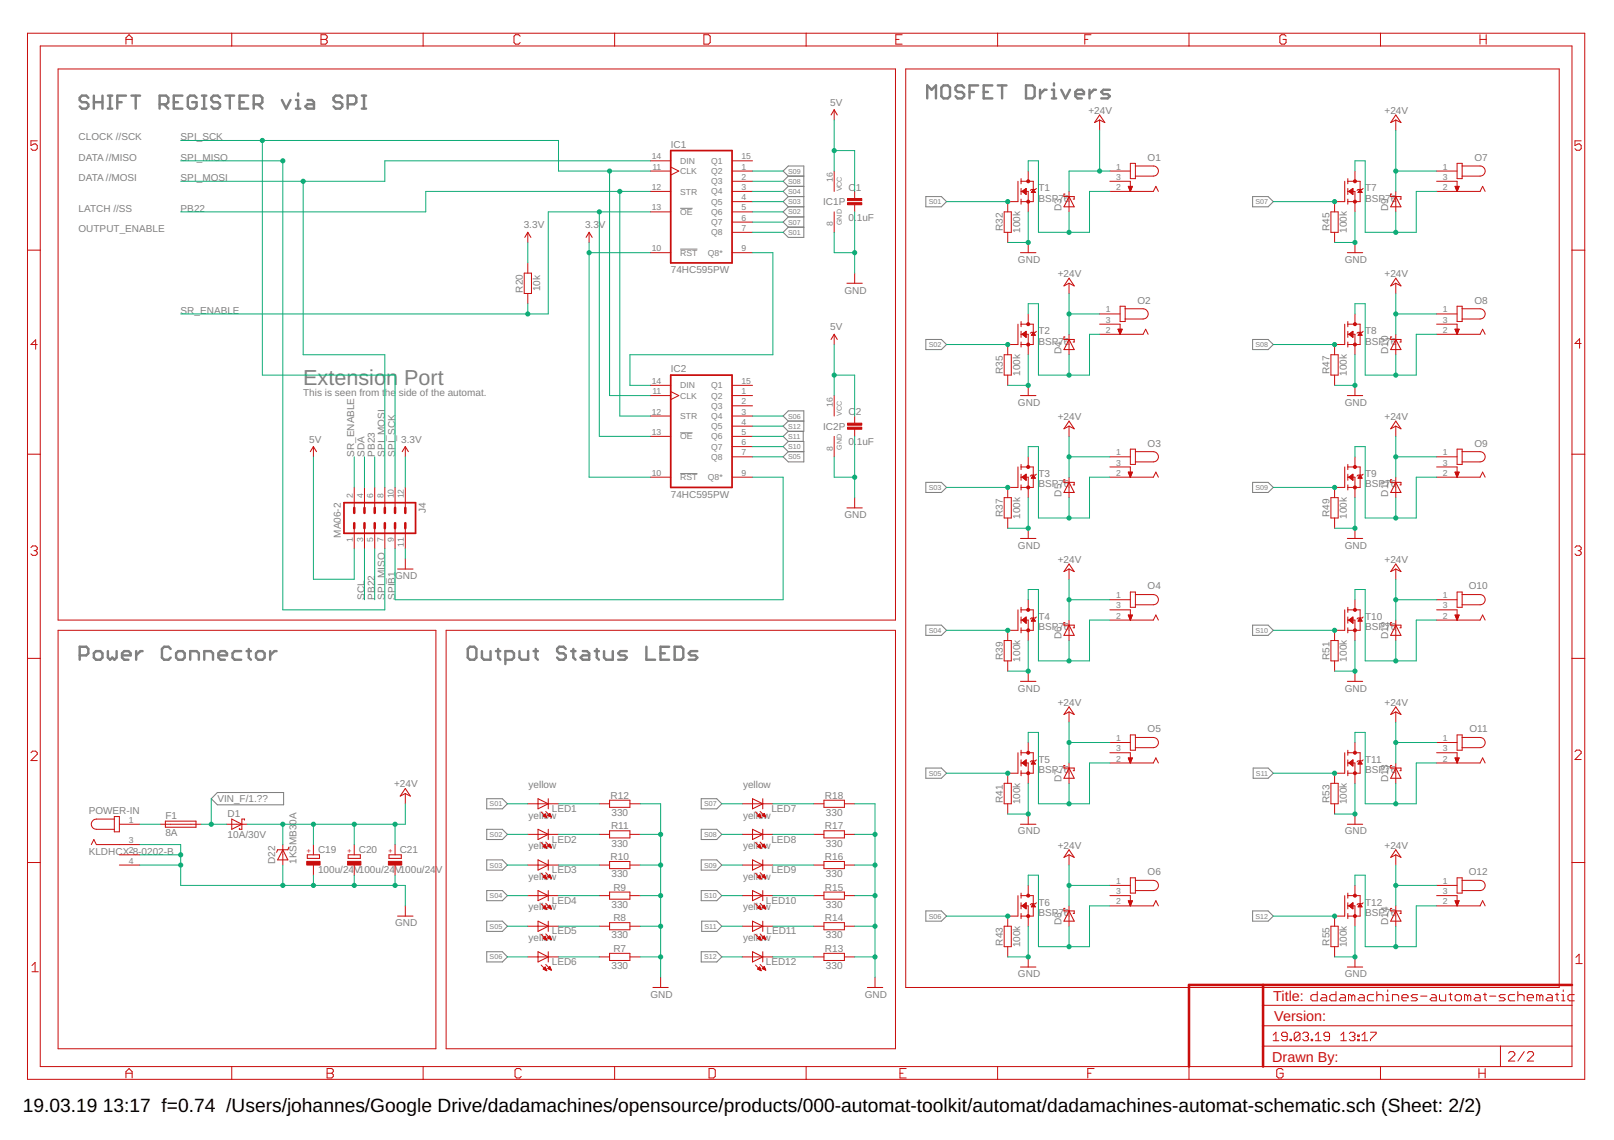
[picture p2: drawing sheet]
<svg xmlns="http://www.w3.org/2000/svg" width="297mm" height="210mm" viewBox="0 0 297 210" stroke-linecap="round" stroke-linejoin="round" font-family="sans-serif">
<defs><g id="words">
<g font-size="4" fill="#808080">
<text x="55.8" y="71">Extensio</text>
<text x="71.1" y="71">n</text>
<text x="74.4" y="71">Port</text>
</g>
<g font-size="3.5">
<text x="4.2" y="204.7">19.03.19</text>
<text x="18.9" y="204.7">13:17 f=0.74 /Users/johannes/Google Drive/dadamachines/opensource/products/000-automat-toolkit/automat/dadamachines-automat-schematic.sch (Sheet: 2/2)</text>
</g>
<g font-size="2.6" fill="#c90d0c">
<text x="234.3" y="184.3">Title:</text>
<text x="234.5" y="188">Version:</text>
<text x="234.1" y="195.5">Drawn By:</text>
</g>
<g font-size="1.8" fill="#808080">
<text x="152.8" y="19.5">5V</text>
<text x="200.3" y="21">+24V</text>
<text x="254.8" y="21">+24V</text>
<text x="14.5" y="25.9">CLOCK //SCK</text>
<text x="14.5" y="29.6">DATA //MISO</text>
<text x="33.2" y="25.9">SPI_SCK</text>
<text x="33.2" y="29.6">SPI_MISO</text>
<text x="123.5" y="27.2">IC1</text>
<text x="211.2" y="29.6">O1</text>
<text x="271.3" y="29.6">O7</text>
<text x="14.5" y="33.4">DATA //MOSI</text>
<text x="33.2" y="33.4">SPI_MOSI</text>
<text x="156.2" y="35.2">C</text>
<text x="157.5" y="35.2">1</text>
<text x="191.1" y="35.3">T1</text>
<text x="251.2" y="35.3">T7</text>
<text x="14.5" y="39">LATCH //SS</text>
<text x="33.2" y="39">PB22</text>
<text x="151.5" y="37.8">IC1P</text>
<text x="156.2" y="40.6">0.</text>
<text x="157.7" y="40.6">1uF</text>
<text x="191.1" y="37.1">BSP76</text>
<text x="195.3" y="38.8" transform="rotate(-90 195.3 38.8)">D3</text>
<text x="251.2" y="37.1">BSP76</text>
<text x="255.5" y="38.8" transform="rotate(-90 255.5 38.8)">D9</text>
<text x="14.5" y="42.8">OUTPUT_ENABLE</text>
<text x="96.4" y="42">3.3V</text>
<text x="107.7" y="42">3.3V</text>
<text x="184.5" y="42.6" transform="rotate(-90 184.5 42.6)">R32</text>
<text x="187.7" y="42.9" transform="rotate(-90 187.7 42.9)">100k</text>
<text x="244.7" y="42.6" transform="rotate(-90 244.7 42.6)">R45</text>
<text x="247.9" y="42.9" transform="rotate(-90 247.9 42.9)">100k</text>
<text x="96.2" y="53.9" transform="rotate(-90 96.2 53.9)">R20</text>
<text x="99.4" y="53.6" transform="rotate(-90 99.4 53.6)">10k</text>
<text x="123.5" y="50.3">74HC595PW</text>
<text x="187.4" y="48.4">GND</text>
<text x="194.7" y="51">+24V</text>
<text x="247.5" y="48.4">GND</text>
<text x="254.8" y="51">+24V</text>
<text x="33.2" y="57.8">SR_ENABLE</text>
<text x="155.4" y="54">GND</text>
<text x="209.3" y="55.9">O2</text>
<text x="271.3" y="55.9">O8</text>
<text x="152.8" y="60.8">5V</text>
<text x="191.1" y="63.4">BSP76</text>
<text x="191.1" y="61.6">T2</text>
<text x="195.3" y="65.1" transform="rotate(-90 195.3 65.1)">D4</text>
<text x="251.2" y="63.4">BSP76</text>
<text x="251.2" y="61.6">T8</text>
<text x="255.5" y="65.1" transform="rotate(-90 255.5 65.1)">D10</text>
<text x="123.5" y="68.5">IC2</text>
<text x="184.5" y="68.9" transform="rotate(-90 184.5 68.9)">R35</text>
<text x="187.7" y="69.2" transform="rotate(-90 187.7 69.2)">100k</text>
<text x="244.7" y="68.9" transform="rotate(-90 244.7 68.9)">R47</text>
<text x="247.9" y="69.2" transform="rotate(-90 247.9 69.2)">100k</text>
<text x="55.8" y="72.8">This is seen from t</text>
<text x="70.8" y="72.8">he</text>
<text x="73.4" y="72.8">side of the automat.</text>
<text x="156.2" y="76.5">C</text>
<text x="157.5" y="76.5">2</text>
<text x="187.4" y="74.7">GND</text>
<text x="194.7" y="77.3">+24V</text>
<text x="247.5" y="74.7">GND</text>
<text x="254.8" y="77.3">+24V</text>
<text x="56.9" y="81.5">5V</text>
<text x="73.8" y="81.5">3.3V</text>
<text x="151.5" y="79.1">IC2P</text>
<text x="156.2" y="81.9">0.</text>
<text x="157.7" y="81.9">1uF</text>
<text x="211.2" y="82.2">O3</text>
<text x="271.3" y="82.2">O9</text>
<text x="65.2" y="84.1" transform="rotate(-90 65.2 84.1)">SR_ENABLE</text>
<text x="67.1" y="84.1" transform="rotate(-90 67.1 84.1)">SDA</text>
<text x="69" y="84.1" transform="rotate(-90 69 84.1)">PB23</text>
<text x="70.8" y="84.1" transform="rotate(-90 70.8 84.1)">SPI_MOSI</text>
<text x="72.7" y="84.1" transform="rotate(-90 72.7 84.1)">SPI_SCK</text>
<text x="191.1" y="89.7">BSP76</text>
<text x="191.1" y="87.9">T3</text>
<text x="251.2" y="89.7">BSP76</text>
<text x="251.2" y="87.9">T9</text>
<text x="78.3" y="94.5" transform="rotate(-90 78.3 94.5)">J4</text>
<text x="123.5" y="91.6">74HC595PW</text>
<text x="155.4" y="95.4">GND</text>
<text x="184.5" y="95.2" transform="rotate(-90 184.5 95.2)">R37</text>
<text x="187.7" y="95.5" transform="rotate(-90 187.7 95.5)">100k</text>
<text x="195.3" y="91.4" transform="rotate(-90 195.3 91.4)">D5</text>
<text x="244.7" y="95.2" transform="rotate(-90 244.7 95.2)">R49</text>
<text x="247.9" y="95.5" transform="rotate(-90 247.9 95.5)">100k</text>
<text x="255.5" y="91.4" transform="rotate(-90 255.5 91.4)">D11</text>
<text x="62.8" y="99" transform="rotate(-90 62.8 99)">MA06-2</text>
<text x="187.4" y="101">GND</text>
<text x="247.5" y="101">GND</text>
<text x="72.7" y="106.7">GND</text>
<text x="194.7" y="103.7">+24V</text>
<text x="254.8" y="103.7">+24V</text>
<text x="67.1" y="110.4" transform="rotate(-90 67.1 110.4)">SCL</text>
<text x="69" y="110.4" transform="rotate(-90 69 110.4)">PB22</text>
<text x="70.8" y="110.4" transform="rotate(-90 70.8 110.4)">SPI_MISO</text>
<text x="72.7" y="110.4" transform="rotate(-90 72.7 110.4)">SPIB1</text>
<text x="211.2" y="108.5">O4</text>
<text x="270.3" y="108.5">O10</text>
<text x="191.1" y="116.1">BSP76</text>
<text x="191.1" y="114.2">T4</text>
<text x="195.3" y="117.7" transform="rotate(-90 195.3 117.7)">D6</text>
<text x="251.2" y="116.1">BSP76</text>
<text x="251.2" y="114.2">T10</text>
<text x="255.5" y="117.7" transform="rotate(-90 255.5 117.7)">D12</text>
<text x="184.5" y="121.5" transform="rotate(-90 184.5 121.5)">R39</text>
<text x="187.7" y="121.8" transform="rotate(-90 187.7 121.8)">100k</text>
<text x="244.7" y="121.5" transform="rotate(-90 244.7 121.5)">R51</text>
<text x="247.9" y="121.8" transform="rotate(-90 247.9 121.8)">100k</text>
<text x="187.4" y="127.3">GND</text>
<text x="194.7" y="130">+24V</text>
<text x="247.5" y="127.3">GND</text>
<text x="254.8" y="130">+24V</text>
<text x="211.2" y="134.8">O5</text>
<text x="270.5" y="134.8">O11</text>
<text x="191.1" y="142.4">BSP76</text>
<text x="191.1" y="140.5">T5</text>
<text x="251.2" y="142.4">BSP76</text>
<text x="251.2" y="140.5">T11</text>
<text x="16.3" y="149.9">POWER-IN</text>
<text x="40" y="147.7">VIN_F/1.??</text>
<text x="72.5" y="145">+24V</text>
<text x="97.3" y="145.1">yellow</text>
<text x="101.6" y="149.5">LED1</text>
<text x="112.4" y="147.1">R12</text>
<text x="136.7" y="145.1">yellow</text>
<text x="142" y="149.5">LED7</text>
<text x="151.8" y="147.1">R18</text>
<text x="184.5" y="147.8" transform="rotate(-90 184.5 147.8)">R41</text>
<text x="187.7" y="148.1" transform="rotate(-90 187.7 148.1)">100k</text>
<text x="195.3" y="144.1" transform="rotate(-90 195.3 144.1)">D7</text>
<text x="244.7" y="147.8" transform="rotate(-90 244.7 147.8)">R53</text>
<text x="247.9" y="148.1" transform="rotate(-90 247.9 148.1)">100k</text>
<text x="255.5" y="144.1" transform="rotate(-90 255.5 144.1)">D13</text>
<text x="30.4" y="153.9">8A</text>
<text x="30.4" y="150.7">F1</text>
<text x="41.9" y="154.3">10A/30V</text>
<text x="41.9" y="150.3">D1</text>
<text x="97.3" y="150.7">yellow</text>
<text x="101.6" y="155.1">LED2</text>
<text x="112.4" y="152.7">R11</text>
<text x="112.5" y="150.3">330</text>
<text x="112.5" y="155.9">330</text>
<text x="136.7" y="150.7">yellow</text>
<text x="142" y="155.1">LED8</text>
<text x="151.8" y="152.7">R17</text>
<text x="152" y="150.3">330</text>
<text x="152" y="155.9">330</text>
<text x="187.4" y="153.6">GND</text>
<text x="247.5" y="153.6">GND</text>
<text x="16.3" y="157.4">KLDHCX-8-0202-B</text>
<text x="50.6" y="159.1" transform="rotate(-90 50.6 159.1)">D22</text>
<text x="54.6" y="159.1" transform="rotate(-90 54.6 159.1)">1KSMB30A</text>
<text x="58.5" y="160.8">100u/24V100u/24V100u/24V</text>
<text x="58.5" y="157">C19</text>
<text x="66" y="157">C20</text>
<text x="73.6" y="157">C21</text>
<text x="97.3" y="156.4">yellow</text>
<text x="97.3" y="162">yellow</text>
<text x="101.6" y="160.8">LED3</text>
<text x="112.4" y="158.3">R10</text>
<text x="112.5" y="161.5">330</text>
<text x="136.7" y="156.4">yellow</text>
<text x="136.7" y="162">yellow</text>
<text x="142" y="160.8">LED9</text>
<text x="151.8" y="158.3">R16</text>
<text x="152" y="161.5">330</text>
<text x="194.7" y="156.3">+24V</text>
<text x="211.2" y="161.2">O6</text>
<text x="254.8" y="156.3">+24V</text>
<text x="270.3" y="161.2">O12</text>
<text x="97.3" y="167.6">yellow</text>
<text x="101.6" y="166.4">LED4</text>
<text x="112.5" y="167.2">330</text>
<text x="112.9" y="164">R9</text>
<text x="136.7" y="167.6">yellow</text>
<text x="140.9" y="166.4">LED10</text>
<text x="151.8" y="164">R15</text>
<text x="152" y="167.2">330</text>
<text x="191.1" y="166.8">T6</text>
<text x="251.2" y="166.8">T12</text>
<text x="72.7" y="170.5">GND</text>
<text x="97.3" y="173.3">yellow</text>
<text x="101.6" y="172">LED5</text>
<text x="112.5" y="172.8">330</text>
<text x="112.9" y="169.6">R8</text>
<text x="136.7" y="173.3">yellow</text>
<text x="141.1" y="172">LED11</text>
<text x="151.8" y="169.6">R14</text>
<text x="152" y="172.8">330</text>
<text x="191.1" y="168.7">BSP76</text>
<text x="195.3" y="170.4" transform="rotate(-90 195.3 170.4)">D8</text>
<text x="251.2" y="168.7">BSP76</text>
<text x="255.5" y="170.4" transform="rotate(-90 255.5 170.4)">D14</text>
<text x="101.6" y="177.7">LED6</text>
<text x="112.5" y="178.4">330</text>
<text x="112.9" y="175.2">R7</text>
<text x="140.9" y="177.7">LED12</text>
<text x="151.8" y="175.2">R13</text>
<text x="152" y="178.4">330</text>
<text x="184.5" y="174.1" transform="rotate(-90 184.5 174.1)">R43</text>
<text x="187.4" y="179.9">GND</text>
<text x="187.7" y="174.4" transform="rotate(-90 187.7 174.4)">100k</text>
<text x="244.7" y="174.1" transform="rotate(-90 244.7 174.1)">R55</text>
<text x="247.5" y="179.9">GND</text>
<text x="247.9" y="174.4" transform="rotate(-90 247.9 174.4)">100k</text>
<text x="119.7" y="183.7">GND</text>
<text x="159.2" y="183.7">GND</text>
</g>
<g font-size="1.6" fill="#808080">
<text x="120" y="29.4">14</text>
<text x="136.5" y="29.4">15</text>
<text x="120" y="35">12</text>
<text x="120.1" y="31.2">11</text>
<text x="125.2" y="32.1">CLK</text>
<text x="125.2" y="35.8">STR</text>
<text x="125.2" y="30.2">DIN</text>
<text x="130.9" y="32.1">Q2</text>
<text x="130.9" y="33.9">Q3</text>
<text x="130.9" y="35.8">Q4</text>
<text x="130.9" y="30.2">Q1</text>
<text x="136.5" y="31.2">1</text>
<text x="136.5" y="33.1">2</text>
<text x="136.5" y="35">3</text>
<text x="153.3" y="33.5" transform="rotate(-90 153.3 33.5)">16</text>
<text x="205.4" y="31.2">1</text>
<text x="205.4" y="33.1">3</text>
<text x="205.4" y="35">2</text>
<text x="265.5" y="31.2">1</text>
<text x="265.5" y="33.1">3</text>
<text x="265.5" y="35">2</text>
<text x="120" y="38.7">13</text>
<text x="125.2" y="39.6">OE</text>
<text x="130.9" y="37.7">Q5</text>
<text x="130.9" y="39.6">Q6</text>
<text x="130.9" y="41.4">Q7</text>
<text x="136.5" y="36.9">4</text>
<text x="136.5" y="38.7">5</text>
<text x="136.5" y="40.6">6</text>
<text x="153.3" y="41.6" transform="rotate(-90 153.3 41.6)">8</text>
<text x="120" y="46.3">10</text>
<text x="125.2" y="47.1">RST</text>
<text x="130.3" y="47.1">Q8*</text>
<text x="130.9" y="43.3">Q8</text>
<text x="136.5" y="42.5">7</text>
<text x="136.5" y="46.3">9</text>
<text x="203.5" y="57.5">1</text>
<text x="203.5" y="59.4">3</text>
<text x="265.5" y="57.5">1</text>
<text x="265.5" y="59.4">3</text>
<text x="203.5" y="61.3">2</text>
<text x="265.5" y="61.3">2</text>
<text x="120" y="70.7">14</text>
<text x="125.2" y="71.5">DIN</text>
<text x="130.9" y="71.5">Q1</text>
<text x="136.5" y="70.7">15</text>
<text x="120" y="76.3">12</text>
<text x="120.1" y="72.6">11</text>
<text x="125.2" y="73.4">CLK</text>
<text x="125.2" y="77.2">STR</text>
<text x="130.9" y="73.4">Q2</text>
<text x="130.9" y="75.3">Q3</text>
<text x="130.9" y="77.2">Q4</text>
<text x="136.5" y="72.6">1</text>
<text x="136.5" y="74.5">2</text>
<text x="136.5" y="76.3">3</text>
<text x="153.3" y="74.9" transform="rotate(-90 153.3 74.9)">16</text>
<text x="120" y="80.1">13</text>
<text x="125.2" y="80.9">OE</text>
<text x="130.9" y="79">Q5</text>
<text x="130.9" y="80.9">Q6</text>
<text x="130.9" y="82.8">Q7</text>
<text x="136.5" y="78.2">4</text>
<text x="136.5" y="80.1">5</text>
<text x="136.5" y="82">6</text>
<text x="136.5" y="83.8">7</text>
<text x="153.3" y="83" transform="rotate(-90 153.3 83)">8</text>
<text x="205.4" y="83.8">1</text>
<text x="265.5" y="83.8">1</text>
<text x="120" y="87.6">10</text>
<text x="125.2" y="88.4">RST</text>
<text x="130.3" y="88.4">Q8*</text>
<text x="130.9" y="84.7">Q8</text>
<text x="136.5" y="87.6">9</text>
<text x="205.4" y="85.7">3</text>
<text x="205.4" y="87.6">2</text>
<text x="265.5" y="85.7">3</text>
<text x="265.5" y="87.6">2</text>
<text x="64.9" y="91.8" transform="rotate(-90 64.9 91.8)">2</text>
<text x="66.8" y="91.8" transform="rotate(-90 66.8 91.8)">4</text>
<text x="68.7" y="91.8" transform="rotate(-90 68.7 91.8)">6</text>
<text x="70.6" y="91.8" transform="rotate(-90 70.6 91.8)">8</text>
<text x="72.5" y="91.8" transform="rotate(-90 72.5 91.8)">10</text>
<text x="74.3" y="91.8" transform="rotate(-90 74.3 91.8)">12</text>
<text x="64.9" y="99.9" transform="rotate(-90 64.9 99.9)">1</text>
<text x="66.8" y="99.9" transform="rotate(-90 66.8 99.9)">3</text>
<text x="68.7" y="99.9" transform="rotate(-90 68.7 99.9)">5</text>
<text x="70.6" y="99.9" transform="rotate(-90 70.6 99.9)">7</text>
<text x="72.5" y="99.9" transform="rotate(-90 72.5 99.9)">9</text>
<text x="74.3" y="100.6" transform="rotate(-90 74.3 100.6)">11</text>
<text x="205.4" y="110.2">1</text>
<text x="205.4" y="112">3</text>
<text x="205.4" y="113.9">2</text>
<text x="265.5" y="110.2">1</text>
<text x="265.5" y="112">3</text>
<text x="265.5" y="113.9">2</text>
<text x="205.4" y="136.5">1</text>
<text x="265.5" y="136.5">1</text>
<text x="205.4" y="138.3">3</text>
<text x="205.4" y="140.2">2</text>
<text x="265.5" y="138.3">3</text>
<text x="265.5" y="140.2">2</text>
<text x="23.7" y="151.5">1</text>
<text x="23.7" y="155.3">3</text>
<text x="23.7" y="157.1">2</text>
<text x="23.7" y="159">4</text>
<text x="205.4" y="162.8">1</text>
<text x="205.4" y="164.6">3</text>
<text x="205.4" y="166.5">2</text>
<text x="265.5" y="162.8">1</text>
<text x="265.5" y="164.6">3</text>
<text x="265.5" y="166.5">2</text>
</g>
<g font-size="1.3" fill="#808080">
<text x="145.1" y="35.7">S04</text>
<text x="145.1" y="33.8">S08</text>
<text x="145.1" y="32">S09</text>
<text x="154.9" y="35.3" transform="rotate(-90 154.9 35.3)">VCC</text>
<text x="145.1" y="39.5">S02</text>
<text x="145.1" y="37.6">S03</text>
<text x="145.1" y="41.4">S07</text>
<text x="154.9" y="41.5" transform="rotate(-90 154.9 41.5)">GND</text>
<text x="170.9" y="37.6">S01</text>
<text x="231.1" y="37.6">S07</text>
<text x="145.1" y="43.2">S01</text>
<text x="170.9" y="63.9">S02</text>
<text x="231.1" y="63.9">S08</text>
<text x="145.1" y="77.1">S06</text>
<text x="154.9" y="76.6" transform="rotate(-90 154.9 76.6)">VCC</text>
<text x="145.1" y="82.7">S10</text>
<text x="145.1" y="80.8">S11</text>
<text x="145.1" y="78.9">S12</text>
<text x="154.9" y="82.8" transform="rotate(-90 154.9 82.8)">GND</text>
<text x="145.1" y="84.6">S05</text>
<text x="170.9" y="90.2">S03</text>
<text x="231.1" y="90.2">S09</text>
<text x="170.9" y="116.5">S04</text>
<text x="231.1" y="116.5">S10</text>
<text x="170.9" y="142.8">S05</text>
<text x="231.1" y="142.8">S11</text>
<text x="90.1" y="148.5">S01</text>
<text x="129.6" y="148.5">S07</text>
<text x="90.1" y="154.1">S02</text>
<text x="129.6" y="154.1">S08</text>
<text x="90.1" y="159.7">S03</text>
<text x="129.6" y="159.7">S09</text>
<text x="90.1" y="165.4">S04</text>
<text x="129.6" y="165.4">S10</text>
<text x="90.1" y="171">S05</text>
<text x="129.7" y="171">S11</text>
<text x="170.9" y="169.1">S06</text>
<text x="231.1" y="169.1">S12</text>
<text x="90.1" y="176.6">S06</text>
<text x="129.6" y="176.6">S12</text>
</g>
<g font-size="1.3" fill="#c90d0c">
<text x="57.2" y="157.1" transform="rotate(-90 57.2 157.1)">+</text>
<text x="64.8" y="157.1" transform="rotate(-90 64.8 157.1)">+</text>
<text x="72.3" y="157.1" transform="rotate(-90 72.3 157.1)">+</text>
</g>
</g></defs>
<g fill="none" stroke="#808080" stroke-width=".44">
<path d="M16.3 18l-.4-.4h-.8l-.4 .4v.4l.4 .4h.8l.4 .4v.4l-.4 .4h-.8l-.4-.4M17.3 17.6v2.4M17.3 18.8h1.6M18.9 17.6v2.4M19.9 17.6h.8M20.3 17.6v2.4M21.6 18.8h.8M23.2 17.6h-1.6v2.4M24.2 17.6h1.6M25 17.6v2.4M29.4 19.2h1.2l.4-.4v-.8l-.4-.4h-1.2v2.4M30.2 19.2l.8 .8"/>
<path d="M32 18.8h.8M33.6 17.6h-1.6v2.4h1.6M36.2 18l-.4-.4h-.8l-.4 .4v1.6l.4 .4h.8l.4-.4v-.8h-.8M37.2 17.6h.8M37.6 17.6v2.4M40.5 18l-.4-.4h-.8l-.4 .4v.4l.4 .4h.8l.4 .4v.4l-.4 .4h-.8l-.4-.4M41.5 17.6h1.6M42.3 17.6v2.4M44.1 18.8h.8M45.7 17.6h-1.6v2.4h1.6M46.7 19.2h1.2l.4-.4v-.8l-.4-.4h-1.2v2.4M47.5 19.2l.8 .8"/>
<path d="M51.9 18.4l.8 1.6 .8-1.6M54.5 18.4h.4v1.6M54.9 17.2v.4M56.6 18.4h.8l.4 .4v1.2h-1.2l-.4-.4 .4-.4h1.2M63 18l-.4-.4h-.8l-.4 .4v.4l.4 .4h.8l.4 .4v.4l-.4 .4h-.8l-.4-.4M64 19.2h1.2l.4-.4v-.8l-.4-.4h-1.2v2.4M66.6 17.6h.8M67 17.6v2.4M170.6 18.1v-2.4l.8 .8 .9-.8v2.4M173.7 15.7h.7l.4 .4v1.6l-.4 .4h-.7l-.5-.4v-1.6zM177.4 16.1l-.4-.4h-.8l-.3 .4v.4l.3 .4h.8l.4 .4v.4l-.4 .4h-.8l-.3-.4M178.4 16.9h.8"/>
<path d="M180 15.7h-1.6v2.4M181 16.9h.8M182.6 15.7h-1.6v2.4h1.6M183.6 15.7h1.6M184.4 15.7v2.4M188.8 15.7h1.2l.4 .4v1.6l-.4 .4h-1.2zM191.4 16.5v1.6M192.6 16.5h-.4l-.8 .8M193.6 18.1h.8M193.6 16.5h.4v1.6M194 15.3v.4M195.3 16.5l.8 1.6 .8-1.6"/>
<path d="M197.9 17.3h1.6v-.4l-.4-.4h-.8l-.4 .4v.8l.4 .4h.8M200.5 16.5v1.6M201.7 16.5h-.4l-.8 .8M204.3 16.5h-1.2l-.4 .4 .4 .4h.8l.4 .4-.4 .4h-1.2M19.9 20h.8M37.2 20h.8M54.5 20h.8M66.6 20h.8M19.9 119.9v1.2l.4 .4 .4-.4 .4 .4 .4-.4v-1.2M25.1 119.9v1.6M26.2 119.9h-.4l-.7 .8M31.4 119.5l-.4-.4h-.8l-.4 .4v1.6l.4 .4h.8l.4-.4"/>
<path d="M44.4 119.9h-1.2l-.4 .4v.8l.4 .4h1.2M45.4 119.9h.8M45.8 119.5v1.6l.4 .4M49.7 119.9v1.6M50.9 119.9h-.4l-.8 .8M86.5 119.1h.8l.4 .4v1.6l-.4 .4h-.8l-.4-.4v-1.6zM88.7 119.9v1.2l.4 .4h1.2v-1.6M91.3 119.9h.8M91.7 119.5v1.6l.4 .4M95.6 119.9v1.2l.4 .4h1.2v-1.6M98.2 119.9h.8M98.6 119.5v1.6l.4 .4"/>
<path d="M104.1 119.5l-.4-.4h-.8l-.4 .4v.4l.4 .4h.8l.4 .4v.4l-.4 .4h-.8l-.4-.4M105.1 119.9h.8M105.5 119.5v1.6l.4 .4M107.3 119.9h.7l.4 .4v1.2h-1.1l-.5-.4 .5-.4h1.1M109.5 119.9h.7M109.8 119.5v1.6l.4 .4M111.2 119.9v1.2l.4 .4h1.2v-1.6M115.4 119.9h-1.2l-.4 .4 .4 .4h.8l.4 .4-.4 .4h-1.2M119 119.1v2.4h1.6M123.1 119.1h-1.5v2.4h1.5M124.2 119.1h1.1l.5 .4v1.6l-.5 .4h-1.1zM128.3 119.9h-1.2l-.4 .4 .4 .4h.9l.3 .4-.3 .4h-1.3"/>
<path d="M14.7 120.7h1.2l.4-.4v-.8l-.4-.4h-1.2v2.4M17.3 120.3l.4-.4h.8l.4 .4v.8l-.4 .4h-.8l-.4-.4zM22.5 120.7h1.5v-.4l-.4-.4h-.7l-.4 .4v.8l.4 .4h.7M32.4 120.3l.4-.4h.8l.4 .4v.8l-.4 .4h-.8l-.4-.4zM35 121.5v-1.6h1.2l.4 .4v1.2M37.6 121.5v-1.6h1.2l.4 .4v1.2M40.2 120.7h1.6v-.4l-.4-.4h-.8l-.4 .4v.8l.4 .4h.8M47.1 120.3l.4-.4h.8l.4 .4v.8l-.4 .4h-.8l-.4-.4zM93 121.5h1.2l.4-.4v-.8l-.4-.4h-1.2v2.4M121.6 120.3h.8"/>
</g>
<path d="M125.2 38.4h2.3M125.2 45.9h3.2M125.2 79.7h2.3M125.2 87.2h3.2" fill="none" stroke="#808080" stroke-width=".18"/>
<g fill="none" stroke="#808080" stroke-width=".19">
<path d="M145.1 38.1h2.8M145.1 36.2h2.8M145.1 32.4l-1-.9 1-.9h2.8v13.1h-2.8l-1-.9 1-1M145.1 38.1l-1 .9 1 .9M145.1 39.9h2.8M145.1 36.2l-1 .9 1 1M145.1 34.3l-1 .9 1 1M145.1 34.3h2.8M145.1 39.9l-1 1 1 .9M145.1 32.4l-1 1 1 .9M145.1 32.4h2.8M170.4 36.2h2.8l1 .9-1 1h-2.8z"/>
<path d="M230.5 36.2h2.9l.9 .9-.9 1h-2.9zM145.1 41.8h2.8M145.1 77.5l-1-.9 1-1h2.8v3.8h-2.8M145.1 77.5h2.8M145.1 79.4l-1 .9 1 1M145.1 77.5l-1 1 1 .9M147.8 79.4v1.9M170.4 62.5h2.8l1 .9-1 1h-2.8zM230.5 62.5h2.9l.9 .9-.9 1h-2.9zM145.1 81.3h2.8v3.7h-2.8l-1-.9 1-.9M145.1 83.2h2.8M145.1 81.3l-1 .9 1 1"/>
<path d="M170.4 88.8h2.8l1 .9-1 1h-2.8zM230.5 88.8h2.9l.9 .9-.9 1h-2.9zM170.4 115.1h2.8l1 1-1 .9h-2.8zM230.5 115.1h2.9l.9 1-.9 .9h-2.9zM40 145.9h12.2v2.3h-12.2l-1.1-1.1zM89.6 147.1h2.9l.9 .9-.9 .9h-2.9zM89.6 152.7h2.9l.9 .9-.9 1h-2.9zM89.6 158.3h2.9l.9 1-.9 .9h-2.9zM129.1 147.1h2.8l.9 .9-.9 .9h-2.8zM129.1 152.7h2.8l.9 .9-.9 1h-2.8zM129.1 158.3h2.8l.9 1-.9 .9h-2.8zM170.4 141.4h2.8l1 1-1 .9h-2.8z"/>
<path d="M230.6 141.4h2.8l.9 1-.9 .9h-2.8zM89.6 164h2.9l.9 .9-.9 .9h-2.9zM89.6 169.6h2.9l.9 .9-.9 1h-2.9zM89.6 175.2h2.9l.9 1-.9 .9h-2.9zM129.1 164h2.8l.9 .9-.9 .9h-2.8zM129.1 175.2h2.8l.9 1-.9 .9h-2.8zM129.1 169.6h2.8l.9 .9-.9 1h-2.8zM170.4 167.7h2.8l1 1-1 .9h-2.8zM230.5 167.7h2.9l.9 1-.9 .9h-2.9z"/>
</g>
<g fill="none" stroke="#c90d0c" stroke-width=".18">
<path d="M5.1 6.1h286.6v192.6h-286.6zM7.4 8.5h281.9v187.9h-281.9zM10.7 12.7h154.1v101.5h-154.1zM23.2 8.1v-1.1l.5-.6 .6 .6v1.1M23.2 7.3h1.1M42.7 6.1v2.4M59.1 7.3h.8M59.1 6.4h.8l.3 .3v.3l-.3 .3 .3 .2v.3l-.3 .3h-.8zM77.9 6.1v2.4M95.7 6.7l-.2-.3h-.6l-.3 .3v1.1l.3 .3h.6l.2-.3M113.1 6.1v2.4M129.5 6.4h.9l.3 .3v1.1l-.3 .3h-.9z"/>
<path d="M148.4 6.1v2.4M164.9 7.3h.6M166 6.4h-1.1v1.7h1.1M166.7 12.7h120.3v169.1h-120.3zM183.6 6.1v2.4M199.6 7.3h.6M200.8 6.4h-1.2v1.7M218.8 6.1v2.4M236.7 6.7l-.3-.3h-.6l-.3 .3v1.1l.3 .3h.6l.3-.3v-.5h-.6M254.1 6.1v2.4M272.4 6.4v1.7M272.4 7.3h1.1"/>
<path d="M273.5 6.4v1.7M6.9 25.9h-1.2v.9l.6-.3h.3l.3 .3v.6l-.3 .3h-.6l-.3-.3M119.7 35.2h3.7M119.7 39h3.7M119.7 31.5h3.7M119.7 29.6h3.7M123.4 30.8l1.5 .7-1.5 .7M134.7 37.1h3.8M134.7 35.2h3.8M134.7 33.4h3.8M134.7 39h3.8M134.7 31.5h3.8"/>
<path d="M134.7 29.6h3.8M153.5 20.2v1.9M153.5 31.5v3.7M153.5 39v3.8M157.3 35.2v1.4M157.3 37.7v1.3M184.8 39h1.3v3.8h-1.3zM187.3 37.1h-1.8v1.9M187.9 35.2h1.3v3.8M187.9 33.4h2.3v3.7h-2.3M188.1 35.2l.7-.5v1.1zM188.1 35.3h.7"/>
<path d="M188.2 35.2h.6M188.2 35.3h.6M188.3 35.1h.5M188.4 35.4h.4M188.4 35h.4M188.5 35.5h.3M188.5 34.9h.3M188.6 35.6h.2M188.6 34.9h.2M188.7 35.7h.1M188.7 34.8h.1M188.8 35.8h.1"/>
<path d="M188.8 34.7h.1M189.2 31.5v1.9M189.8 35.3h.7M189.9 35.3h.5M189.9 35.2h.5M190 35.1h.3M190.1 35h.2M190.1 34.9h.1M190.2 34.9l.3 .5h-.7zM190.7 34.7l-.2 .2h-.7l-.2 .2M196.7 35.2v3.8M202.4 22.1v1.9"/>
<path d="M204.3 35.2h8l.4-.9 .5 .9M204.3 33.4h3.7v1.8M204.3 31.5h3.7M207.6 34.3h.8l-.4 .9zM207.7 34.4h.7M207.7 34.5h.6M207.8 34.5h.5M207.8 34.6h.5M207.8 34.7h.4M207.8 34.8h.4M207.9 34.9h.3M207.9 34.9h.2"/>
<path d="M207.9 35h.2M208 35.1h.1M208 35.2h.1M208 30.1h1v2.8h-1zM209 30.6h3.3a.93 .93 0 0 1 .9 .9 .93 .93 0 0 1-.9 .9h-3.3M244.9 39h1.4v3.8h-1.4zM247.5 37.1h-1.9v1.9M248.1 35.2h1.3v3.8M248.1 33.4h2.2v3.7h-2.2M248.2 35.2l.8-.5v1.1zM248.3 35.3h.7M248.3 35.2h.7"/>
<path d="M248.4 35.3h.6M248.4 35.1h.6M248.5 35.4h.5M248.5 35h.5M248.6 35.5h.4M248.6 34.9h.4M248.7 35.6h.3M248.8 34.9h.2M248.8 35.7h.2M248.9 34.8h.1M248.9 35.8h.1M249 34.7h.1"/>
<path d="M249.4 31.5v1.9M250 35.3h.6M250.1 35.2h.4M250.1 35.1h.4M250.2 35h.2M250.3 34.9h.1M250.3 34.9l.4 .5h-.8zM250.9 34.7l-.2 .2h-.8l-.2 .2M256.9 22.1v1.9M256.9 35.2v3.8M264.4 35.2h8l.5-.9 .4 .9M264.4 33.4h3.8v1.8"/>
<path d="M264.4 31.5h3.8M267.8 34.3h.7l-.3 .9zM267.8 34.4h.7M267.8 34.5h.7M267.9 34.5h.5M267.9 34.6h.5M267.9 34.7h.5M268 34.8h.4M268 34.9h.3M268.1 35h.1M268.1 35.1h.1M268.1 35.2h.1"/>
<path d="M268.2 30.1h.9v2.8h-.9zM269.1 30.6h3.3a.93 .93 0 0 1 .9 .9 .93 .93 0 0 1-.9 .9h-3.3M291 25.9h-1.1v.9l.8-.3 .3 .3v.6l-.3 .3h-.6l-.2-.3M5.1 46.1h2.3M96.5 50.3h1.3v3.7h-1.3zM97.1 42.8v1.8M97.1 48.4v1.9M97.1 54v1.9M108.4 42.8v1.8M119.7 46.5h3.7M134.7 42.8h3.8M134.7 40.9h3.8"/>
<path d="M134.7 46.5h3.8M157.3 50.3v1.9M185.5 42.8v1.8M187.9 59.7h2.3v3.7h-2.3M189.2 44.6v1.9M189.2 57.8v1.9M196.7 52.2v1.8M202.4 59.7h3.7v1.9M202.4 57.8h3.7M206.1 56.4h1v2.8h-1zM207.1 56.9h3.3a.94 .94 0 0 1 .9 .9 .94 .94 0 0 1-.9 .9h-3.3M245.6 42.8v1.8"/>
<path d="M248.1 59.7h2.2v3.7h-2.2M249.4 44.6v1.9M249.4 57.8v1.9M256.9 52.2v1.8M264.4 59.7h3.8v1.9M264.4 57.8h3.8M268.2 56.4h.9v2.8h-.9zM269.1 56.9h3.3a.94 .94 0 0 1 .9 .9 .94 .94 0 0 1-.9 .9h-3.3M289.3 46.1h2.4M6.9 63.4h-1.2l.9-.8v1.7M119.7 72.8h3.7M119.7 76.6h3.7"/>
<path d="M119.7 71h3.7M123.4 72.1l1.5 .7-1.5 .8M134.7 72.8h3.8M134.7 74.7h3.8M134.7 76.6h3.8M134.7 78.5h3.8M134.7 71h3.8M153.5 61.6v1.8M153.5 72.8v3.8M157.3 76.6v1.3M157.3 79v1.3M184.8 65.3h1.3v3.8h-1.3z"/>
<path d="M185.5 69.1v1.9M187.3 63.4h-1.8v1.9M187.9 61.6h1.3v3.7M188.1 61.6l.7-.6v1.1zM188.2 61.6h.6M188.2 61.5h.6M188.3 61.4h.5M188.3 61.7h.5M188.4 61.4h.4M188.4 61.8h.4M188.5 61.3h.3M188.5 61.8h.3"/>
<path d="M188.6 61.2h.2M188.6 61.9h.2M188.7 62h.1M188.7 61.1h.1M188.8 62.1h.1M188.8 61h.1M189.2 71v1.8M189.8 61.7h.7M189.9 61.6h.6M189.9 61.5h.5M190 61.4h.3M190.1 61.4h.2"/>
<path d="M190.1 61.3h.1M190.2 61.2l.3 .5h-.7zM190.7 61l-.2 .2h-.7l-.2 .2M196.7 61.6v3.7M196.7 78.5v1.8M202.4 61.6h8l.4-1 .5 1M205.8 60.6h.7l-.4 1zM205.8 60.7h.7M205.8 60.8h.7M205.9 60.9h.5M205.9 61h.5M206 61.1h.3"/>
<path d="M206 61.2h.3M206 61.3h.2M206.1 61.4h.1M206.1 61.5h.1M244.9 65.3h1.4v3.8h-1.4zM245.6 69.1v1.9M247.5 63.4h-1.9v1.9M248.1 61.6h1.3v3.7M248.2 61.6l.8-.6v1.1zM248.3 61.5h.7M248.3 61.6h.7M248.4 61.4h.6"/>
<path d="M248.4 61.7h.6M248.5 61.4h.5M248.5 61.8h.5M248.6 61.3h.4M248.6 61.8h.4M248.7 61.2h.3M248.7 61.9h.3M248.8 62h.2M248.8 61.1h.2M248.9 62.1h.1M248.9 61h.1M249.4 71v1.8"/>
<path d="M250 61.7h.6M250 61.6h.6M250.1 61.5h.4M250.1 61.4h.4M250.2 61.4h.2M250.3 61.3h.1M250.3 61.2l.4 .5h-.8zM250.9 61l-.2 .2h-.8l-.2 .2M256.9 61.6v3.7M256.9 78.5v1.8M264.4 61.6h8l.5-1 .4 1M267.8 60.6h.7l-.3 1z"/>
<path d="M267.8 60.7h.7M267.8 60.8h.7M267.9 60.9h.5M267.9 61h.5M268 61.1h.3M268 61.2h.3M268.1 61.3h.2M268.1 61.4h.1M268.1 61.5h.1M291 63.2h-1.1l.8-.8v1.7M5.1 83.6h2.3M57.7 82.2v1.9"/>
<path d="M65.2 89.7v3.8M65.2 97.3v3.7M67.1 89.7v3.8M67.1 97.3v3.7M69 89.7v3.8M69 97.3v3.7M70.8 89.7v3.8M70.8 97.3v3.7M72.7 89.7v3.8M72.7 97.3v3.7M74.6 82.2v1.9M74.6 89.7v3.8"/>
<path d="M74.6 97.3v3.7M119.7 87.9h3.7M119.7 80.3h3.7M134.7 87.9h3.8M134.7 80.3h3.8M134.7 82.2h3.8M134.7 84.1h3.8M153.5 80.3v3.8M157.3 91.6v1.9M184.8 91.6h1.3v3.8h-1.3zM185.5 95.4v1.9M187.3 89.7h-1.8v1.9"/>
<path d="M187.9 87.9h1.3v3.7M187.9 86h2.3v3.7h-2.3M188.1 87.9l.7-.6v1.1zM188.1 87.8h.7M188.2 87.9h.6M188.2 87.8h.6M188.3 88h.5M188.3 87.7h.5M188.4 88.1h.4M188.4 87.6h.4M188.5 88.2h.3M188.6 87.5h.2"/>
<path d="M188.6 88.2h.2M188.7 87.4h.1M188.7 88.3h.1M188.8 87.4h.1M188.8 88.4h.1M189.2 84.1v1.9M189.2 97.3v1.8M189.8 88h.7M189.9 87.9h.6M189.9 87.8h.5M190 87.8h.4M190 87.7h.3"/>
<path d="M190.1 87.6h.1M190.1 87.5h.1M190.2 87.5l.3 .6h-.7zM190.7 87.3l-.2 .2h-.7l-.2 .2M196.7 87.9v3.7M204.3 87.9h8l.4-1 .5 1M204.3 86h3.7v1.9M204.3 84.1h3.7M207.6 86.9h.8l-.4 1zM207.7 87h.7M207.7 87.1h.6M207.8 87.2h.5"/>
<path d="M207.8 87.3h.5M207.8 87.4h.4M207.9 87.4h.3M207.9 87.5h.3M207.9 87.6h.2M207.9 87.7h.2M208 87.8h.1M208 82.7h1v2.8h-1zM209 83.2h3.3a.94 .94 0 0 1 .9 .9 .94 .94 0 0 1-.9 .9h-3.3M244.9 91.6h1.4v3.8h-1.4zM245.6 95.4v1.9M247.5 89.7h-1.9v1.9"/>
<path d="M248.1 87.9h1.3v3.7M248.1 86h2.2v3.7h-2.2M248.2 87.9l.8-.6v1.1zM248.3 87.8h.7M248.3 87.9h.7M248.4 87.8h.6M248.4 88h.6M248.5 87.7h.5M248.5 88.1h.5M248.6 87.6h.4M248.6 88.2h.4M248.7 87.5h.3"/>
<path d="M248.8 88.2h.2M248.8 87.4h.2M248.9 88.3h.1M248.9 87.4h.1M249 88.4h.1M249.4 84.1v1.9M249.4 97.3v1.8M250 88h.7M250 87.9h.6M250.1 87.8h.4M250.2 87.7h.2M250.2 87.6h.2"/>
<path d="M250.3 87.5h.1M250.3 87.5l.4 .6h-.8zM250.9 87.3l-.2 .2h-.8l-.2 .2M256.9 87.9v3.7M264.4 87.9h8l.5-1 .4 1M264.4 86h3.8v1.9M264.4 84.1h3.8M267.8 86.9h.7l-.3 1zM267.8 87h.7M267.9 87.1h.6M267.9 87.2h.5M267.9 87.3h.5"/>
<path d="M267.9 87.4h.5M268 87.4h.3M268 87.5h.3M268.1 87.6h.2M268.1 87.7h.1M268.1 87.8h.1M268.2 82.7h.9v2.8h-.9zM268.2 87.8v.1M269.1 83.2h3.3a.94 .94 0 0 1 .9 .9 .94 .94 0 0 1-.9 .9h-3.3M289.3 83.6h2.4M5.7 100.8l.3-.3h.6l.3 .3v.3l-.3 .3M6.3 101.4h.3"/>
<path d="M6.6 101.4l.3 .3v.3l-.3 .3h-.6l-.3-.3M10.7 116.1h69.5v77h-69.5zM74.6 102.9v1.9M82.1 116.1h82.7v77h-82.7zM184.8 117.9h1.3v3.8h-1.3zM187.3 116.1h-1.8v1.8M187.9 114.2h1.3v3.7M187.9 112.3h2.3v3.8h-2.3M188.1 114.2l.7-.6v1.1zM188.2 114.3h.6M188.2 114.1h.6M188.3 114.3h.5"/>
<path d="M188.3 114h.5M188.4 113.9h.4M188.4 114.4h.4M188.5 113.9h.3M188.5 114.5h.3M188.6 113.8h.2M188.6 114.6h.2M188.7 114.7h.1M188.8 113.7h.1M188.8 114.7l.1 .1M189.2 110.4v1.9M189.8 114.3h.7"/>
<path d="M189.9 114.3h.6M189.9 114.2h.5M190 114.1h.4M190 114h.3M190.1 113.9h.1M190.2 113.8l.3 .6h-.7zM190.7 113.6l-.2 .2h-.7l-.2 .2M196.7 104.8v1.9M196.7 114.2v3.7M204.3 114.2h8l.4-1 .5 1M204.3 112.3h3.7v1.9M204.3 110.4h3.7"/>
<path d="M207.6 113.2h.8l-.4 1zM207.7 113.3h.7M207.7 113.4h.6M207.8 113.5h.5M207.8 113.6h.5M207.8 113.7h.4M207.9 113.8h.3M207.9 113.9h.3M207.9 113.9h.2M208 114h.1M208 114.1h.1M208 109h1v2.8h-1z"/>
<path d="M208 114.2h.1M209 109.5h3.3a.94 .94 0 0 1 .9 .9 .94 .94 0 0 1-.9 1h-3.3M244.9 117.9h1.4v3.8h-1.4zM247.5 116.1h-1.9v1.8M248.1 114.2h1.3v3.7M248.1 112.3h2.2v3.8h-2.2M248.2 114.2l.8-.6v1.1zM248.3 114.3h.7M248.3 114.1h.7M248.5 114.3h.5M248.5 114h.5M248.6 113.9h.4"/>
<path d="M248.6 114.4h.4M248.7 113.9h.3M248.7 114.5h.3M248.8 114.6h.2M248.8 113.8h.2M248.9 114.7h.1M248.9 113.7h.1M249 114.7v.1M249.4 110.4v1.9M250 114.3h.7M250 114.3h.6M250.1 114.2h.4"/>
<path d="M250.1 114.1h.4M250.2 114h.2M250.2 113.9h.2M250.3 113.9h.1M250.3 113.8l.4 .6h-.8zM250.9 113.6l-.2 .2h-.8l-.2 .2M256.9 104.8v1.9M256.9 114.2v3.7M264.4 114.2h8l.5-1 .4 1M264.4 112.3h3.8v1.9M264.4 110.4h3.8M267.8 113.2h.7l-.3 1z"/>
<path d="M267.8 113.3h.7M267.8 113.4h.7M267.9 113.4h.6M267.9 113.5h.5M267.9 113.6h.5M268 113.7h.4M268 113.8h.3M268 113.9h.3M268.1 113.9h.2M268.1 114h.1M268.1 114.1h.1M268.2 109h.9v2.8h-.9z"/>
<path d="M268.2 114.2h.1M269.1 109.5h3.3a.94 .94 0 0 1 .9 .9 .94 .94 0 0 1-.9 1h-3.3M289.9 100.8l.2-.3h.6l.3 .3v.3l-.3 .3M290.4 101.4h.3M290.7 101.4l.3 .3v.3l-.3 .3h-.6l-.2-.3M5.1 121.2h2.3M5.7 138.6l.3-.3h.6l.3 .3v.3l-1.2 1.1h1.2M185.5 121.7v1.9M187.9 138.6h2.3v3.8h-2.3M188.8 139.9l.1 .1M189.2 123.6v1.9M189.2 136.7v1.9"/>
<path d="M190.7 139.9l-.2 .2h-.7l-.2 .2M196.7 131.1v1.9M204.3 138.6h3.7v1.9M204.3 136.7h3.7M207.6 139.6h.8l-.4 .9zM207.7 139.6h.7M207.7 139.7h.6M207.7 139.8h.6M207.8 139.8h.5M207.8 139.9h.4M208 135.3h1v2.8h-1zM209 135.8h3.3a.94 .94 0 0 1 .9 .9 .94 .94 0 0 1-.9 1h-3.3"/>
<path d="M245.6 121.7v1.9M248.1 138.6h2.2v3.8h-2.2M249 139.9v.1M249.4 123.6v1.9M249.4 136.7v1.9M250.9 139.9l-.2 .2h-.8l-.2 .2M256.9 131.1v1.9M264.4 138.6h3.8v1.9M264.4 136.7h3.8M267.8 139.6h.7l-.3 .9zM267.8 139.6h.7M267.8 139.7h.7"/>
<path d="M267.9 139.8h.6M267.9 139.8h.5M267.9 139.9h.5M268.2 135.3h.9v2.8h-.9zM269.1 135.8h3.3a.94 .94 0 0 1 .9 .9 .94 .94 0 0 1-.9 1h-3.3M289.3 121.2h2.4M289.9 138.4l.2-.3h.6l.3 .3v.3l-1.1 1.1h1.1M5.1 158.8h2.3M16.8 155.5l.5-.9 .4 .9h8M21 150.8h-3.3a.94 .94 0 0 0-.9 1 .94 .94 0 0 0 .9 .9h3.3M21 150.3h1v2.9h-1zM22 159.3h3.7"/>
<path d="M22 151.8h3.7M22 157.4h3.7M29.5 151.8h7.5M41.7 151.8h3.8M52 155.5v3.8M57.7 155.5v1.9M57.7 159.3v1.8M65.2 155.5v1.9M65.2 159.3v1.8M72.7 155.5v1.9M72.7 159.3v1.8M74.6 146.1v1.9"/>
<path d="M97.1 148h5.7M97.1 153.6h5.7M97.1 159.3h5.7M99.6 149.5l1 1M99.6 155.1l1 1.1M100 155.9l.6 .3M100 155.9l.3-.4 .3 .7M100 155.9h.5M100 150.2h.5M100.1 150.3h.4M100.1 155.8h.4M100.1 150.1h.4"/>
<path d="M100.1 156h.4M100.1 155.7h.3M100.2 150.1h.2M100.2 155.6h.2M100.2 150.4h.4M100.2 150h.2M100.3 155.6h.1M100.3 149.9l-.3 .4 .6 .2M100.3 149.9l.3 .6M100.3 149.9h.1M100.3 156h.3M100.4 149.4l1.1 1"/>
<path d="M100.4 150.5h.2M100.4 155l1.1 1.1M100.5 156.1h.1M100.8 155.8h.5M100.8 155.8l.7 .3M100.8 155.8l.4-.4 .3 .7M100.8 150.1h.5M100.9 155.7h.4M100.9 150.1h.4M100.9 150.2h.5M101 155.6h.3M101 150h.3"/>
<path d="M101 155.9h.4M101 155.6h.2M101.1 149.9h.1M101.1 150.3h.3M101.1 155.5h.1M101.2 149.8h.1M101.2 149.8l.3 .6-.7-.2zM101.2 156h.2M101.3 150.4h.1M101.4 156h.1M110.3 148h1.9M110.3 153.6h1.9"/>
<path d="M110.3 159.3h1.9M112.2 147.3h3.7v1.4h-3.7zM112.2 153h3.7v1.3h-3.7zM112.2 158.6h3.7v1.3h-3.7zM115.9 148h1.9M115.9 153.6h1.9M115.9 159.3h1.9M136.6 148h5.6M136.6 153.6h5.6M136.6 159.3h5.6M139 149.5l1.1 1M139 155.1l1.1 1.1"/>
<path d="M139.4 155.9h.6M139.4 155.9l.7 .3M139.4 155.9l.4-.4 .3 .7M139.5 150.2h.5M139.5 155.8h.4M139.5 150.3h.5M139.6 150.1h.3M139.6 155.7h.3M139.6 156h.4M139.7 155.6h.2M139.7 150h.1M139.7 150.4h.3"/>
<path d="M139.8 155.6h.1M139.8 149.9h.1M139.8 156h.2M139.8 149.9l-.4 .4 .7 .2M139.8 149.9l.3 .6M139.9 149.4l1 1M139.9 155l1 1.1M139.9 150.5h.2M140 156.1h.1M140.3 150.2l.4-.4 .2 .6zM140.3 155.8l.6 .3M140.3 155.8l.4-.4 .2 .7"/>
<path d="M140.3 150.1h.5M140.3 155.8h.5M140.4 155.7h.4M140.4 150.1h.4M140.4 150.2h.4M140.4 155.6h.3M140.5 150h.2M140.5 155.9h.3M140.5 155.6h.2M140.5 149.9h.2M140.6 150.3h.3M140.6 155.5h.1"/>
<path d="M140.6 149.8h.1M140.7 156h.2M140.8 150.4h.1M140.9 156h.1M149.8 148h1.8M149.8 153.6h1.8M149.8 159.3h1.8M151.6 147.3h3.8v1.4h-3.8zM151.6 153h3.8v1.3h-3.8zM151.6 158.6h3.8v1.3h-3.8zM155.4 148h1.9M155.4 153.6h1.9"/>
<path d="M155.4 159.3h1.9M184.8 144.2h1.3v3.8h-1.3zM185.5 148v1.9M187.3 142.4h-1.8v1.8M187.9 140.5h1.3v3.7M188.1 140.5l.7-.6v1.2zM188.1 140.5h.7M188.2 140.4h.6M188.2 140.6h.6M188.3 140.3h.5M188.3 140.7h.5M188.4 140.3h.4"/>
<path d="M188.4 140.7h.4M188.5 140.2h.3M188.6 140.8h.2M188.6 140.1h.2M188.7 140.9h.1M188.7 140h.1M188.8 141h.1M189.2 149.9v1.9M189.9 140.6h.6M189.9 140.5h.5M190 140.4h.4M190 140.3h.3"/>
<path d="M190.1 140.3h.2M190.1 140.2h.1M190.2 140.1l.3 .6h-.7zM196.7 140.5v3.7M196.7 157.4v1.9M204.3 140.5h8l.4-.9 .5 .9M207.8 140h.4M207.9 140.1h.3M207.9 140.2h.3M207.9 140.3h.2M208 140.3h.1M208 140.4h.1"/>
<path d="M244.9 144.2h1.4v3.8h-1.4zM245.6 148v1.9M247.5 142.4h-1.9v1.8M248.1 140.5h1.3v3.7M248.2 140.5l.8-.6v1.2zM248.3 140.5h.7M248.3 140.4h.7M248.4 140.6h.6M248.4 140.3h.6M248.5 140.7h.5M248.5 140.3h.5M248.6 140.7h.4"/>
<path d="M248.6 140.2h.4M248.7 140.8h.3M248.8 140.1h.2M248.8 140.9h.2M248.9 140h.1M248.9 141h.1M249.4 149.9v1.9M250 140.6h.6M250 140.5h.6M250.1 140.4h.4M250.1 140.3h.4M250.2 140.3h.2"/>
<path d="M250.3 140.2h.1M250.3 140.1l.4 .6h-.8zM256.9 140.5v3.7M256.9 157.4v1.9M264.4 140.5h8l.5-.9 .4 .9M268 140h.4M268 140.1h.3M268 140.2h.3M268.1 140.3h.1M268.1 140.4h.1M289.3 158.8h2.4M5.9 177.8l.6-.6v1.7"/>
<path d="M5.9 178.9h1.1M74.6 166.8v1.9M97.1 164.9h5.7M97.1 170.5h5.7M97.1 176.2h5.7M99.6 160.8l1 1M99.6 166.4l1 1M99.6 172l1 1.1M99.6 177.7l1 1M100 167.2l.6 .2M100 167.2l.3-.4 .3 .6M100 172.8l.6 .3"/>
<path d="M100 172.8l.3-.4 .3 .7M100 167.2h.5M100 172.8h.5M100 178.4h.5M100 161.5h.5M100 161.6h.5M100 172.7h.5M100.1 167.1h.4M100.1 178.5h.4M100.1 178.3h.4M100.1 161.4h.3M100.1 167.2h.4"/>
<path d="M100.1 172.7h.3M100.1 167h.3M100.2 178.2h.2M100.2 161.3h.2M100.2 172.9h.3M100.2 172.6h.2M100.2 161.6h.3M100.2 166.9h.2M100.3 161.2h.1M100.3 172.5h.1M100.3 178.6h.3M100.3 167.3h.3"/>
<path d="M100.3 166.8h.1M100.3 161.1l.3 .7-.6-.3zM100.3 178.1l-.3 .3 .6 .3M100.3 178.1l.3 .6M100.3 178.1h.1M100.4 173h.2M100.4 161.7h.2M100.4 160.7l1.1 1M100.4 166.3l1.1 1M100.4 172l1.1 1M100.4 177.6l1.1 1M100.4 178.6h.2"/>
<path d="M100.5 167.4h.1M100.6 173.1h.1M100.6 161.8h.1M100.8 167.1h.5M100.8 167.1l.7 .2M100.8 167.1l.4-.4 .3 .6M100.8 178.3h.5M100.9 161.4h.4M100.9 172.7h.4M100.9 161.5h.5M100.9 167h.4M100.9 161.3h.4"/>
<path d="M100.9 178.2h.4M100.9 172.6h.4M100.9 178.4h.5M101 167.2h.4M101 166.9h.3M101 178.2h.3M101 161.2h.3M101 172.5h.3M101 166.8h.2M101 172.8h.4M101.1 178.1h.1M101.1 161.6h.3"/>
<path d="M101.1 161.1h.1M101.1 172.4h.1M101.1 166.7h.1M101.1 178.5h.3M101.2 178h.1M101.2 161.1l-.4 .3 .7 .3M101.2 161.1l.3 .6M101.2 161.1h.1M101.2 167.2h.2M101.2 172.3l.3 .7-.7-.3zM101.2 178l.3 .6-.7-.2zM101.2 172.9h.2"/>
<path d="M101.3 161.6h.1M101.3 178.6h.1M101.4 167.3h.1M101.4 173h.1M110.3 164.9h1.9M110.3 170.5h1.9M110.3 176.2h1.9M112.2 164.3h3.7v1.3h-3.7zM112.2 169.9h3.7v1.3h-3.7zM112.2 175.5h3.7v1.3h-3.7zM115.9 164.9h1.9M115.9 170.5h1.9"/>
<path d="M115.9 176.2h1.9M121.6 179.9v1.9M136.6 164.9h5.6M136.6 170.5h5.6M136.6 176.2h5.6M139 160.8l1.1 1M139 166.4l1.1 1M139 172l1.1 1.1M139 177.7l1.1 1M139.4 161.5l.4-.4 .3 .7zM139.4 167.2l.4-.4 .3 .6zM139.4 172.8l.4-.4 .3 .7z"/>
<path d="M139.4 167.2h.6M139.4 172.8h.6M139.5 178.4h.5M139.5 161.6h.5M139.5 161.5h.4M139.5 172.7h.4M139.5 167.1h.4M139.5 178.5h.5M139.6 178.3h.3M139.6 161.4h.3M139.6 167.2h.4M139.6 172.7h.3"/>
<path d="M139.6 167h.3M139.6 161.3h.3M139.6 172.9h.4M139.6 178.2h.3M139.7 172.6h.2M139.7 161.6h.3M139.7 166.9h.1M139.7 178.2h.1M139.7 161.2h.1M139.7 178.6h.3M139.7 172.5h.1M139.8 167.3h.2"/>
<path d="M139.8 166.8h.1M139.8 178.1h.1M139.8 178.1l-.4 .3 .7 .3M139.8 178.1l.3 .6M139.8 173h.2M139.9 161.7h.1M139.9 160.7l1 1M139.9 166.3l1 1M139.9 172l1 1M139.9 177.6l1 1M139.9 178.6h.2M140 167.4h.1"/>
<path d="M140 173.1h.1M140.1 161.8h.1M140.3 167.1h.5M140.3 167.1l.6 .2M140.3 167.1l.4-.4 .2 .6M140.3 172.7l.4-.4 .2 .7zM140.3 178.4l.6 .2M140.3 178.4l.4-.4 .2 .6M140.3 178.3h.5M140.3 161.4h.5M140.3 172.7h.5M140.4 167h.4"/>
<path d="M140.4 161.5h.4M140.4 178.2h.4M140.4 161.3h.4M140.4 178.4h.4M140.4 172.6h.4M140.4 167.2h.4M140.4 166.9h.3M140.5 178.2h.2M140.5 161.2h.2M140.5 172.5h.2M140.5 166.8h.2M140.5 172.8h.4"/>
<path d="M140.5 178.1h.2M140.6 161.6h.3M140.6 161.1h.1M140.6 172.4h.1M140.6 178.5h.3M140.6 166.7h.1M140.6 167.2h.3M140.6 178h.1M140.7 161.1l-.4 .3 .6 .3M140.7 161.1l.2 .6M140.7 172.9h.2M140.7 161.6h.2"/>
<path d="M140.8 178.6h.1M140.8 167.3h.1M140.9 173h.1M149.8 164.9h1.8M149.8 170.5h1.8M149.8 176.2h1.8M151.6 164.3h3.8v1.3h-3.8zM151.6 169.9h3.8v1.3h-3.8zM151.6 175.5h3.8v1.3h-3.8zM155.4 164.9h1.9M155.4 170.5h1.9M155.4 176.2h1.9"/>
<path d="M161 179.9v1.9M184.8 170.5h1.3v3.8h-1.3zM185.5 174.3v1.9M187.3 168.7h-1.8v1.8M187.9 164.9h2.3v3.8h-2.3M187.9 166.8h1.3v3.7M188.1 166.8l.7-.6v1.1zM188.2 166.8h.6M188.2 166.7h.6M188.3 166.9h.5M188.3 166.7h.5M188.4 167h.4"/>
<path d="M188.4 166.6h.4M188.5 167.1h.3M188.5 166.5h.3M188.6 167.2h.2M188.6 166.4h.2M188.7 167.2h.1M188.7 166.3h.1M188.8 167.3h.1M188.8 166.2h.1M189.2 163v1.9M189.2 176.2v1.9M189.8 166.9h.7"/>
<path d="M189.9 166.8h.5M189.9 166.7h.5M190 166.7h.3M190.1 166.6h.2M190.1 166.5h.1M190.2 166.4l.3 .6h-.7zM190.2 166.4h.1M190.7 166.2l-.2 .2h-.7l-.2 .2M196.7 166.8v3.7M204.3 164.9h3.7v1.9M204.3 166.8h8l.4-1 .5 1M204.3 163h3.7"/>
<path d="M207.6 165.8h.8l-.4 1zM207.7 165.9h.7M207.7 166h.6M207.8 166.1h.5M207.8 166.2h.5M207.8 166.2h.4M207.8 166.3h.4M207.9 166.4h.3M207.9 166.5h.2M207.9 166.6h.2M208 166.7h.1M208 161.6h1v2.8h-1z"/>
<path d="M209 162.1h3.3a.94 .94 0 0 1 .9 .9 .94 .94 0 0 1-.9 1h-3.3M244.9 170.5h1.4v3.8h-1.4zM245.6 174.3v1.9M247.5 168.7h-1.9v1.8M248.1 164.9h2.2v3.8h-2.2M248.1 166.8h1.3v3.7M248.2 166.8l.8-.6v1.1zM248.3 166.8h.7M248.3 166.7h.7M248.4 166.9h.6M248.4 166.7h.6M248.5 167h.5"/>
<path d="M248.5 166.6h.5M248.6 167.1h.4M248.6 166.5h.4M248.7 167.2h.3M248.7 166.4h.3M248.8 167.2h.2M248.9 166.3h.1M248.9 167.3h.1M249 166.2h.1M249.4 163v1.9M249.4 176.2v1.9M250 166.9h.6"/>
<path d="M250 166.8h.6M250.1 166.7h.4M250.2 166.6h.2M250.3 166.5h.1M250.3 166.4l.4 .6h-.8zM250.9 166.2l-.2 .2h-.8l-.2 .2M256.9 166.8v3.7M264.4 164.9h3.8v1.9M264.4 166.8h8l.5-1 .4 1M264.4 163h3.8M267.8 165.8h.7l-.3 1zM267.8 165.9h.7"/>
<path d="M267.8 166h.7M267.9 166.1h.5M267.9 166.2h.5M268 166.3h.4M268 166.4h.3M268 166.5h.3M268.1 166.6h.1M268.1 166.7h.1M268.2 161.6h.9v2.8h-.9zM269.1 162.1h3.3a.94 .94 0 0 1 .9 .9 .94 .94 0 0 1-.9 1h-3.3M290 176.3l.6-.6v1.7M290 177.4h1.2"/>
<path d="M23.2 198.5v-1.2l.5-.6 .6 .6v1.2M23.2 197.6h1.1M42.7 196.4v2.3M60.2 197.6h.9M60.2 196.7h.9l.2 .3v.3l-.2 .3 .2 .3v.3l-.2 .3h-.9zM77.9 196.4v2.3M95.9 197l-.2-.3h-.6l-.3 .3v1.2l.3 .3h.6l.2-.3M113.1 196.4v2.3M130.5 196.7h.8l.3 .3v1.2l-.3 .3h-.8zM148.4 196.4v2.3M165.6 197.6h.6M166.8 196.7h-1.2v1.8h1.2"/>
<path d="M183.6 196.4v2.3M200.2 197.6h.6M201.4 196.7h-1.2v1.8M218.8 196.4v2.3M232.5 192.6h56.8M232.5 188.9h56.8M232.5 185.1h56.8M234.3 190.6l.5-.5v1.5M234.3 191.6h1.1M236.1 197l-.3-.3h-.5l-.3 .3v1.2l.3 .3h.5l.3-.3v-.6h-.6M236.9 190.8h-.8l-.2-.2v-.3l.2-.2h.5l.3 .2v1.1l-.3 .2h-.5l-.2-.2M237.4 191.4h.3v.2h-.3z"/>
<path d="M239.2 190.3v1.1l-.2 .2h-.5l-.3-.2M239.2 190.3l-.2-.2h-.5l-.3 .2v1.1M239.2 190.3l-1 1.1M239.8 190.3l.2-.2h.5l.3 .2v.3l-.3 .2M240.3 190.8h.2M240.5 190.8l.3 .3v.3l-.3 .2h-.5l-.2-.2M241.3 191.4h.3v.2h-.3zM242.1 191.6h1M242.1 190.6l.5-.5v1.5M242.4 182.6v1.7h-.8l-.3-.3v-.6l.3-.3h.8M243.3 183.1h.6l.3 .3v.9h-.9l-.3-.3 .3-.3h.9M244.7 190.8h-.8l-.3-.2v-.3l.3-.2h.5l.3 .2v1.1l-.3 .2h-.5l-.3-.2"/>
<path d="M245.9 182.6v1.7h-.9l-.3-.3v-.6l.3-.3h.9M246.7 183.1h.6l.3 .3v.9h-.9l-.2-.3 .2-.3h.9M246.8 191.6h1M246.8 190.6l.5-.5v1.5M248.3 190.3l.3-.2h.5l.3 .2v.3l-.3 .2M248.8 183.4l-.3-.3h-.3v1.2M248.8 183.4v.9M248.8 183.4l.2-.3 .3 .3v.9M248.8 190.8h.3M249.1 190.8l.3 .3v.3l-.3 .2h-.5l-.3-.2M249.9 191.4h.2v.2h-.2zM249.9 190.6h.2v.2h-.2z"/>
<path d="M250.2 183.1h.6l.3 .3v.9h-.9l-.3-.3 .3-.3h.9M250.7 191.6h1M250.7 190.6l.5-.5v1.5M252.2 190.1h1.1v.2l-1.1 1.1v.2M252.8 183.1h-.9l-.2 .3v.6l.2 .3h.9M253.4 183.4l.3-.3h.6l.2 .3v.9M253.4 182.6v1.7M254.1 196.4v2.3M255.1 184.3h.6M255.1 183.1h.3v1.2M255.4 182.3v.3M256.3 184.3v-1.2h.8l.3 .3v.9"/>
<path d="M258 183.7h1.1v-.3l-.2-.3h-.6l-.3 .3v.6l.3 .3h.6M260.9 183.1h-.9l-.3 .3 .3 .3h.6l.3 .3-.3 .3h-.9M261.5 183.4h1.1M263.5 183.1h.6l.2 .3v.9h-.8l-.3-.3 .3-.3h.8M264.9 183.1v.9l.3 .3h.9v-1.2M266.6 183.1h.6M266.9 182.8v1.2l.3 .3M267.8 183.4l.3-.3h.6l.3 .3v.6l-.3 .3h-.6l-.3-.3zM270.1 183.4l-.3-.3h-.3v1.2M270.1 183.4v.9M270.1 183.4l.3-.3 .3 .3v.9M271.5 183.1h.6l.3 .3v.9h-.9l-.2-.3 .2-.3h.9"/>
<path d="M272.2 197.6h1.1M272.2 196.7v1.8M273 183.1h.6M273.3 182.8v1.2l.3 .3M273.3 196.7v1.8M274.2 183.4h1.1M276.1 192.6v3.8M277 183.1h-.8l-.3 .3 .3 .3h.5l.3 .3-.3 .3h-.8M277.6 193.9l.3-.3h.6l.3 .3v.3l-1.2 1.2h1.2M278.8 183.1h-.9l-.3 .3v.6l.3 .3h.9M279.3 183.4l.3-.3h.6l.3 .3v.9M279.3 182.6v1.7"/>
<path d="M280.5 193.6l-1.1 1.8M281.1 183.7h1.1v-.3l-.3-.3h-.6l-.2 .3v.6l.2 .3h.6M281.1 193.9l.3-.3h.6l.2 .3v.3l-1.1 1.2h1.1M283.4 183.4l-.3-.3h-.3v1.2M283.4 183.4v.9M283.4 183.4l.3-.3 .3 .3v.9M284.8 183.1h.6l.3 .3v.9h-.9l-.3-.3 .3-.3h.9M286.3 183.1h.5M286.6 182.8v1.2l.2 .3M287.4 184.3h.6M287.4 183.1h.3v1.2M287.7 182.3v.3"/>
<path d="M289.7 183.1h-.8l-.3 .3v.6l.3 .3h.8"/>
</g>
<g fill="none" stroke="#c90d0c" stroke-width=".19">
<path d="M153 21.2l.5-1 .6 1M187.3 33.4v3.7M187.9 32.9v.9M187.9 34.7v1.1M187.9 36.7v.9M196 35.7h-.2v.5h1.9v.5h-.2M196.7 36.2l1 1.9h-1.9zM202.4 21.2l.9 1.4-.9-.5-1 .5zM247.5 33.4v3.7M248.1 32.9v.9M248.1 34.7v1.1M248.1 36.7v.9"/>
<path d="M256.1 35.7h-.2v.5h1.9v.5h-.2M256.9 36.2l.9 1.9h-1.9zM256.9 21.2l.9 1.4-.9-.5-1 .5zM96.6 43.7l.5-.9 .6 .9M107.9 43.7l.5-.9 .6 .9M155.9 52.2h2.8M187.3 59.7v3.7M187.8 46.5h2.8M187.9 59.2v1M196.7 51.2l1 1.4-1-.4-.9 .4zM247.5 59.7v3.7M248 46.5h2.8"/>
<path d="M248.1 59.2v1M256.9 51.2l.9 1.4-.9-.4-1 .4zM153 62.5l.5-.9 .6 .9M187.8 72.8h2.8M187.9 61v1.1M187.9 63v.9M196 62h-.2v.5h1.9v.5h-.2M196.7 62.5l1 1.9h-1.9zM196.7 77.5l1 1.5-1-.5-.9 .5zM248 72.8h2.8M248.1 61v1.1M248.1 63v.9"/>
<path d="M256.1 62h-.2v.5h1.9v.5h-.2M256.9 62.5l.9 1.9h-1.9zM256.9 77.5l.9 1.5-.9-.5-1 .5zM57.1 83.2l.6-1 .6 1M74 83.2l.6-1 .6 1M155.9 93.5h2.8M187.3 86v3.7M187.8 99.1h2.8M187.9 85.5v1M187.9 87.3v1.1M187.9 89.3v.9M196 88.3h-.2v.5h1.9v.5h-.2"/>
<path d="M196.7 88.8l1 1.9h-1.9zM247.5 86v3.7M248 99.1h2.8M248.1 85.5v1M248.1 87.3v1.1M248.1 89.3v.9M256.1 88.3h-.2v.5h1.9v.5h-.2M256.9 88.8l.9 1.9h-1.9zM73.2 104.8h2.8M187.3 112.3v3.8M187.9 111.8v1M187.9 113.6v1.1"/>
<path d="M187.9 115.6v.9M196 114.6h-.2v.5h1.9v.5h-.2M196.7 115.1l1 1.9h-1.9zM196.7 103.8l1 1.4-1-.4-.9 .4zM247.5 112.3v3.8M248.1 111.8v1M248.1 113.6v1.1M248.1 115.6v.9M256.1 114.6h-.2v.5h1.9v.5h-.2M256.9 115.1l.9 1.9h-1.9zM256.9 103.8l.9 1.4-.9-.4-1 .4zM187.3 138.6v3.8"/>
<path d="M187.8 125.5h2.8M187.9 138.1v1M187.9 139.9v1.2M196.7 130.2l1 1.4-1-.5-.9 .5zM247.5 138.6v3.8M248 125.5h2.8M248.1 138.1v1M248.1 139.9v1.2M256.9 130.2l.9 1.4-.9-.5-1 .5zM30.4 151.2h5.7v1.1h-5.7zM42.7 150.8l1.8 1-1.8 .9zM45 151v-.2h-.5v1.9h-.5v-.2"/>
<path d="M52 156.5l1 1.8h-1.9zM53.2 156l-.2 .5h-1.9l-.2 .4M56.6 157.4h2.2v.7h-2.2zM64.1 157.4h2.2v.7h-2.2zM71.6 157.4h2.3v.7h-2.3zM74.6 145.2l.9 1.4-.9-.5-.9 .5zM99 147.1l1.9 .9-1.9 .9zM99 152.7l1.9 .9-1.9 1zM99 158.3l1.9 1-1.9 .9zM100.9 147.1v1.8M100.9 152.7v1.9M100.9 158.3v1.9"/>
<path d="M138.5 147.1l1.9 .9-1.9 .9zM138.5 152.7l1.9 .9-1.9 1zM138.5 158.3l1.9 1-1.9 .9zM140.4 147.1v1.8M140.4 152.7v1.9M140.4 158.3v1.9M187.8 151.8h2.8M187.9 141.9v.9M196 140.9h-.2v.5h1.9v.5h-.2M196.7 141.4l1 1.9h-1.9zM196.7 156.5l1 1.4-1-.5-.9 .5zM248 151.8h2.8"/>
<path d="M248.1 141.9v.9M256.1 140.9h-.2v.5h1.9v.5h-.2M256.9 141.4l.9 1.9h-1.9zM256.9 156.5l.9 1.4-.9-.5-1 .5zM73.2 168.7h2.8M99 164l1.9 .9-1.9 .9zM99 169.6l1.9 .9-1.9 1zM99 175.2l1.9 1-1.9 .9zM100.9 164v1.8M100.9 169.6v1.9M100.9 175.2v1.9M138.5 164l1.9 .9-1.9 .9z"/>
<path d="M138.5 169.6l1.9 .9-1.9 1zM138.5 175.2l1.9 1-1.9 .9zM140.4 164v1.8M140.4 169.6v1.9M140.4 175.2v1.9M187.3 164.9v3.8M187.8 178.1h2.8M187.9 164.4v1M187.9 166.2v1.1M187.9 168.2v.9M196 167.3h-.2v.4h1.9v.5h-.2M196.7 167.7l1 1.9h-1.9z"/>
<path d="M247.5 164.9v3.8M248 178.1h2.8M248.1 164.4v1M248.1 166.2v1.1M248.1 168.2v.9M256.1 167.3h-.2v.4h1.9v.5h-.2M256.9 167.7l.9 1.9h-1.9zM120.2 181.8h2.8M159.6 181.8h2.9"/>
</g>
<g fill="none" stroke="#c90d0c" stroke-width=".47">
<path d="M65.2 93.5v.9M65.2 96.3v1M67.1 93.5v.9M67.1 96.3v1M69 93.5v.9M69 96.3v1M70.8 93.5v.9M70.8 96.3v1M72.7 93.5v.9M72.7 96.3v1M74.6 93.5v.9M74.6 96.3v1"/>
<path d="M232.5 181.4v15M289.3 181.4h-70.5v15"/>
</g>
<g fill="#c90d0c" stroke="#c90d0c" stroke-width=".18">
<circle cx="189.2" cy="37.1" r=".28"/>
<circle cx="189.2" cy="33.4" r=".28"/>
<circle cx="189.2" cy="63.4" r=".28"/>
<circle cx="189.2" cy="59.7" r=".28"/>
<circle cx="189.2" cy="89.7" r=".28"/>
<circle cx="189.2" cy="86" r=".28"/>
<circle cx="189.2" cy="116.1" r=".28"/>
<circle cx="189.2" cy="112.3" r=".28"/>
<circle cx="189.2" cy="142.4" r=".28"/>
<circle cx="189.2" cy="138.6" r=".28"/>
<circle cx="189.2" cy="168.7" r=".28"/>
<circle cx="189.2" cy="164.9" r=".28"/>
<circle cx="249.4" cy="37.1" r=".28"/>
<circle cx="249.4" cy="33.4" r=".28"/>
<circle cx="249.4" cy="63.4" r=".28"/>
<circle cx="249.4" cy="59.7" r=".28"/>
<circle cx="249.4" cy="89.7" r=".28"/>
<circle cx="249.4" cy="86" r=".28"/>
<circle cx="249.4" cy="116.1" r=".28"/>
<circle cx="249.4" cy="112.3" r=".28"/>
<circle cx="249.4" cy="142.4" r=".28"/>
<circle cx="249.4" cy="138.6" r=".28"/>
<circle cx="249.4" cy="168.7" r=".28"/>
<circle cx="249.4" cy="164.9" r=".28"/>
</g>
<g fill="#c90d0c" stroke="#c90d0c" stroke-width=".18">
<path d="M156 37.3h2.6v.4h-2.6z"/>
<path d="M156 36.6h2.6v.3h-2.6z"/>
<path d="M156 78.7h2.6v.3h-2.6z"/>
<path d="M156 77.9h2.6v.4h-2.6z"/>
<path d="M56.5 158.6h2.4v.7h-2.4z"/>
<path d="M64 158.6h2.4v.7h-2.4z"/>
<path d="M71.5 158.6h2.4v.7h-2.4z"/>
</g>
<path d="M123.4 27.7h11.3v20.7h-11.3zM123.4 69.1h11.3v20.6h-11.3zM63.3 92.6h13.2v5.6h-13.2z" fill="none" stroke="#c90d0c" stroke-width=".32"/>
<g fill="none" stroke="#0dab76" stroke-width=".18">
<path d="M33.3 29.6h18.7v82.7h18.8v-11.3M33.3 25.9h69.5v5.6h16.9M48.3 25.9v43.2h24.4v20.6M55.8 33.4v31.9h15v24.4M110.3 39v41.3h9.4M112.2 31.5v41.3h7.5M114.1 35.2v41.4h5.6M119.7 29.6h-48.9v3.8h-37.5M119.7 35.2h-41.3v3.8h-45.1M119.7 39h-18.8v18.8h-67.6M138.5 37.1h5.6M138.5 35.2h5.6"/>
<path d="M138.5 39h5.6M138.5 33.4h5.6M138.5 31.5h5.6M153.5 27.7h3.8v7.5M153.5 22.1v9.4M157.3 39v11.3M174.2 37.1h11.3M189.2 31.5v-1.9h1.9v13.2h9.4v-7.6h3.8M189.2 39v5.6h-3.7M196.7 39v3.8M202.4 24v7.5M204.3 31.5h-7.6v3.7"/>
<path d="M234.3 37.1h11.3M249.4 39v5.6h-3.8M249.4 31.5v-1.9h1.8v13.2h9.4v-7.6h3.8M256.9 24v11.2M256.9 39v3.8M256.9 31.5h7.5M97.1 44.6v3.8M97.1 55.9v1.9M108.4 44.6v43.3h11.3M108.4 46.5h11.3M138.5 46.5h3.7v18.8h-26.3v5.7h3.8M138.5 42.8h5.6"/>
<path d="M138.5 40.9h5.6M153.5 42.8v3.7h3.8M189.2 57.8v-1.9h1.9v13.2h9.4v-7.5h1.9M196.7 54v7.6M196.7 57.8h5.7M249.4 57.8v-1.9h1.8v13.2h9.4v-7.5h3.8M256.9 54v7.6M256.9 57.8h7.5M138.5 76.6h5.6M138.5 78.5h5.6M153.5 69.1h3.8v7.5M153.5 63.4v9.4"/>
<path d="M174.2 63.4h11.3M189.2 65.3v5.7h-3.7M196.7 65.3v3.8M234.3 63.4h11.3M249.4 65.3v5.7h-3.8M256.9 65.3v3.8M57.7 84.1v22.6h7.5v-5.7M65.2 84.1v5.6M67.1 84.1v5.6M69 84.1v5.6M74.6 84.1v5.6M138.5 87.9h5.6v22.5h-71.4v-9.4"/>
<path d="M138.5 82.2h5.6M138.5 84.1h5.6M138.5 80.3h5.6M153.5 84.1v3.8h3.8M157.3 80.3v11.3M174.2 89.7h11.3M189.2 84.1v-1.9h1.9v13.2h9.4v-7.5h3.8M189.2 91.6v5.7h-3.7M196.7 80.3v7.6M196.7 91.6v3.8M196.7 84.1h7.6M234.3 89.7h11.3"/>
<path d="M249.4 91.6v5.7h-3.8M249.4 84.1v-1.9h1.8v13.2h9.4v-7.5h3.8M256.9 84.1h7.5M256.9 80.3v7.6M256.9 91.6v3.8M67.1 101v9.4M69 101v9.4M74.6 101v1.9M174.2 116.1h11.3M189.2 110.4v-1.9h1.9v13.2h9.4v-7.5h3.8M189.2 117.9v5.7h-3.7M196.7 106.7v7.5"/>
<path d="M196.7 117.9v3.8M196.7 110.4h7.6M234.3 116.1h11.3M249.4 117.9v5.7h-3.8M249.4 110.4v-1.9h1.8v13.2h9.4v-7.5h3.8M256.9 106.7v7.5M256.9 117.9v3.8M256.9 110.4h7.5M189.2 136.7v-1.8h1.9v13.1h9.4v-7.5h3.8M196.7 133v7.5M196.7 136.7h7.6M249.4 136.7v-1.8h1.8v13.1h9.4v-7.5h3.8"/>
<path d="M256.9 133v7.5M256.9 136.7h7.5M25.7 159.3h7.6M25.7 155.5h7.6v7.5h41.3v3.8M25.7 157.4h7.6M25.7 151.8h3.8M37 151.8h4.7M38.9 147.1v4.7M52 151.8v3.7M52 159.3v3.7M57.7 151.8v3.7M65.2 151.8v3.7"/>
<path d="M72.7 151.8v3.7M74.6 148v3.8h-29.1M93.4 148h3.7M93.4 159.3h3.7M93.4 153.6h3.7M102.8 148h7.5M102.8 159.3h7.5M102.8 153.6h7.5M117.8 148h3.8v31.9M117.8 159.3h3.8M117.8 153.6h3.8M132.8 148h3.8"/>
<path d="M132.8 159.3h3.8M132.8 153.6h3.8M142.2 148h7.6M142.2 159.3h7.6M142.2 153.6h7.6M157.3 148h3.7v31.9M157.3 159.3h3.7M157.3 153.6h3.7M174.2 142.4h11.3M189.2 144.2v5.7h-3.7M196.7 144.2v3.8M196.7 159.3v7.5"/>
<path d="M234.3 142.4h11.3M249.4 144.2v5.7h-3.8M256.9 144.2v3.8M256.9 159.3v7.5M57.7 161.1v1.9M65.2 161.1v1.9M72.7 161.1v1.9M93.4 176.2h3.7M93.4 170.5h3.7M93.4 164.9h3.7M102.8 176.2h7.5M102.8 170.5h7.5"/>
<path d="M102.8 164.9h7.5M117.8 176.2h3.8M117.8 170.5h3.8M117.8 164.9h3.8M132.8 176.2h3.8M132.8 170.5h3.8M132.8 164.9h3.8M142.2 176.2h7.6M142.2 170.5h7.6M142.2 164.9h7.6M157.3 176.2h3.7M157.3 170.5h3.7"/>
<path d="M157.3 164.9h3.7M174.2 168.7h11.3M189.2 163v-1.9h1.9v13.2h9.4v-7.5h3.8M189.2 170.5v5.7h-3.7M196.7 163h7.6M196.7 170.5v3.8M234.3 168.7h11.3M249.4 170.5v5.7h-3.8M249.4 163v-1.9h1.8v13.2h9.4v-7.5h3.8M256.9 163h7.5M256.9 170.5v3.8"/>
</g>
<g fill="#0dab76" stroke="#0dab76" stroke-width=".18">
<circle cx="189.2" cy="44.6" r=".38"/>
<circle cx="189.2" cy="71" r=".38"/>
<circle cx="189.2" cy="97.3" r=".38"/>
<circle cx="189.2" cy="123.6" r=".38"/>
<circle cx="189.2" cy="149.9" r=".38"/>
<circle cx="189.2" cy="176.2" r=".38"/>
<circle cx="249.4" cy="44.6" r=".38"/>
<circle cx="249.4" cy="71" r=".38"/>
<circle cx="249.4" cy="97.3" r=".38"/>
<circle cx="249.4" cy="123.6" r=".38"/>
<circle cx="249.4" cy="149.9" r=".38"/>
<circle cx="249.4" cy="176.2" r=".38"/>
<circle cx="157.3" cy="87.9" r=".38"/>
<circle cx="157.3" cy="46.5" r=".38"/>
<circle cx="121.6" cy="170.5" r=".38"/>
<circle cx="121.6" cy="164.9" r=".38"/>
<circle cx="121.6" cy="159.3" r=".38"/>
<circle cx="121.6" cy="153.6" r=".38"/>
<circle cx="121.6" cy="176.2" r=".38"/>
<circle cx="161" cy="170.5" r=".38"/>
<circle cx="161" cy="164.9" r=".38"/>
<circle cx="161" cy="159.3" r=".38"/>
<circle cx="161" cy="153.6" r=".38"/>
<circle cx="161" cy="176.2" r=".38"/>
<circle cx="33.3" cy="157.4" r=".38"/>
<circle cx="33.3" cy="159.3" r=".38"/>
<circle cx="57.7" cy="163" r=".38"/>
<circle cx="65.2" cy="163" r=".38"/>
<circle cx="72.7" cy="163" r=".38"/>
<circle cx="52" cy="163" r=".38"/>
<circle cx="185.5" cy="37.1" r=".38"/>
<circle cx="196.7" cy="42.8" r=".38"/>
<circle cx="185.5" cy="63.4" r=".38"/>
<circle cx="196.7" cy="69.1" r=".38"/>
<circle cx="185.5" cy="89.7" r=".38"/>
<circle cx="196.7" cy="95.4" r=".38"/>
<circle cx="185.5" cy="116.1" r=".38"/>
<circle cx="196.7" cy="121.7" r=".38"/>
<circle cx="185.5" cy="142.4" r=".38"/>
<circle cx="196.7" cy="148" r=".38"/>
<circle cx="185.5" cy="168.7" r=".38"/>
<circle cx="196.7" cy="174.3" r=".38"/>
<circle cx="245.6" cy="37.1" r=".38"/>
<circle cx="256.9" cy="42.8" r=".38"/>
<circle cx="245.6" cy="63.4" r=".38"/>
<circle cx="256.9" cy="69.1" r=".38"/>
<circle cx="245.6" cy="89.7" r=".38"/>
<circle cx="256.9" cy="95.4" r=".38"/>
<circle cx="245.6" cy="116.1" r=".38"/>
<circle cx="256.9" cy="121.7" r=".38"/>
<circle cx="245.6" cy="142.4" r=".38"/>
<circle cx="256.9" cy="148" r=".38"/>
<circle cx="245.6" cy="168.7" r=".38"/>
<circle cx="256.9" cy="174.3" r=".38"/>
<circle cx="55.8" cy="33.4" r=".38"/>
<circle cx="112.2" cy="31.5" r=".38"/>
<circle cx="48.3" cy="25.9" r=".38"/>
<circle cx="52" cy="29.6" r=".38"/>
<circle cx="65.2" cy="151.8" r=".38"/>
<circle cx="72.7" cy="151.8" r=".38"/>
<circle cx="57.7" cy="151.8" r=".38"/>
<circle cx="52" cy="151.8" r=".38"/>
<circle cx="196.7" cy="163" r=".38"/>
<circle cx="256.9" cy="136.7" r=".38"/>
<circle cx="256.9" cy="110.4" r=".38"/>
<circle cx="256.9" cy="84.1" r=".38"/>
<circle cx="256.9" cy="57.8" r=".38"/>
<circle cx="256.9" cy="31.5" r=".38"/>
<circle cx="202.4" cy="31.5" r=".38"/>
<circle cx="196.7" cy="57.8" r=".38"/>
<circle cx="196.7" cy="84.1" r=".38"/>
<circle cx="196.7" cy="110.4" r=".38"/>
<circle cx="196.7" cy="136.7" r=".38"/>
<circle cx="256.9" cy="163" r=".38"/>
<circle cx="153.5" cy="27.7" r=".38"/>
<circle cx="153.5" cy="69.1" r=".38"/>
<circle cx="108.4" cy="46.5" r=".38"/>
<circle cx="114.1" cy="35.2" r=".38"/>
<circle cx="110.3" cy="39" r=".38"/>
<circle cx="97.1" cy="57.8" r=".38"/>
<circle cx="38.9" cy="151.8" r=".38"/>
</g>
<use href="#words"/>
</svg>
